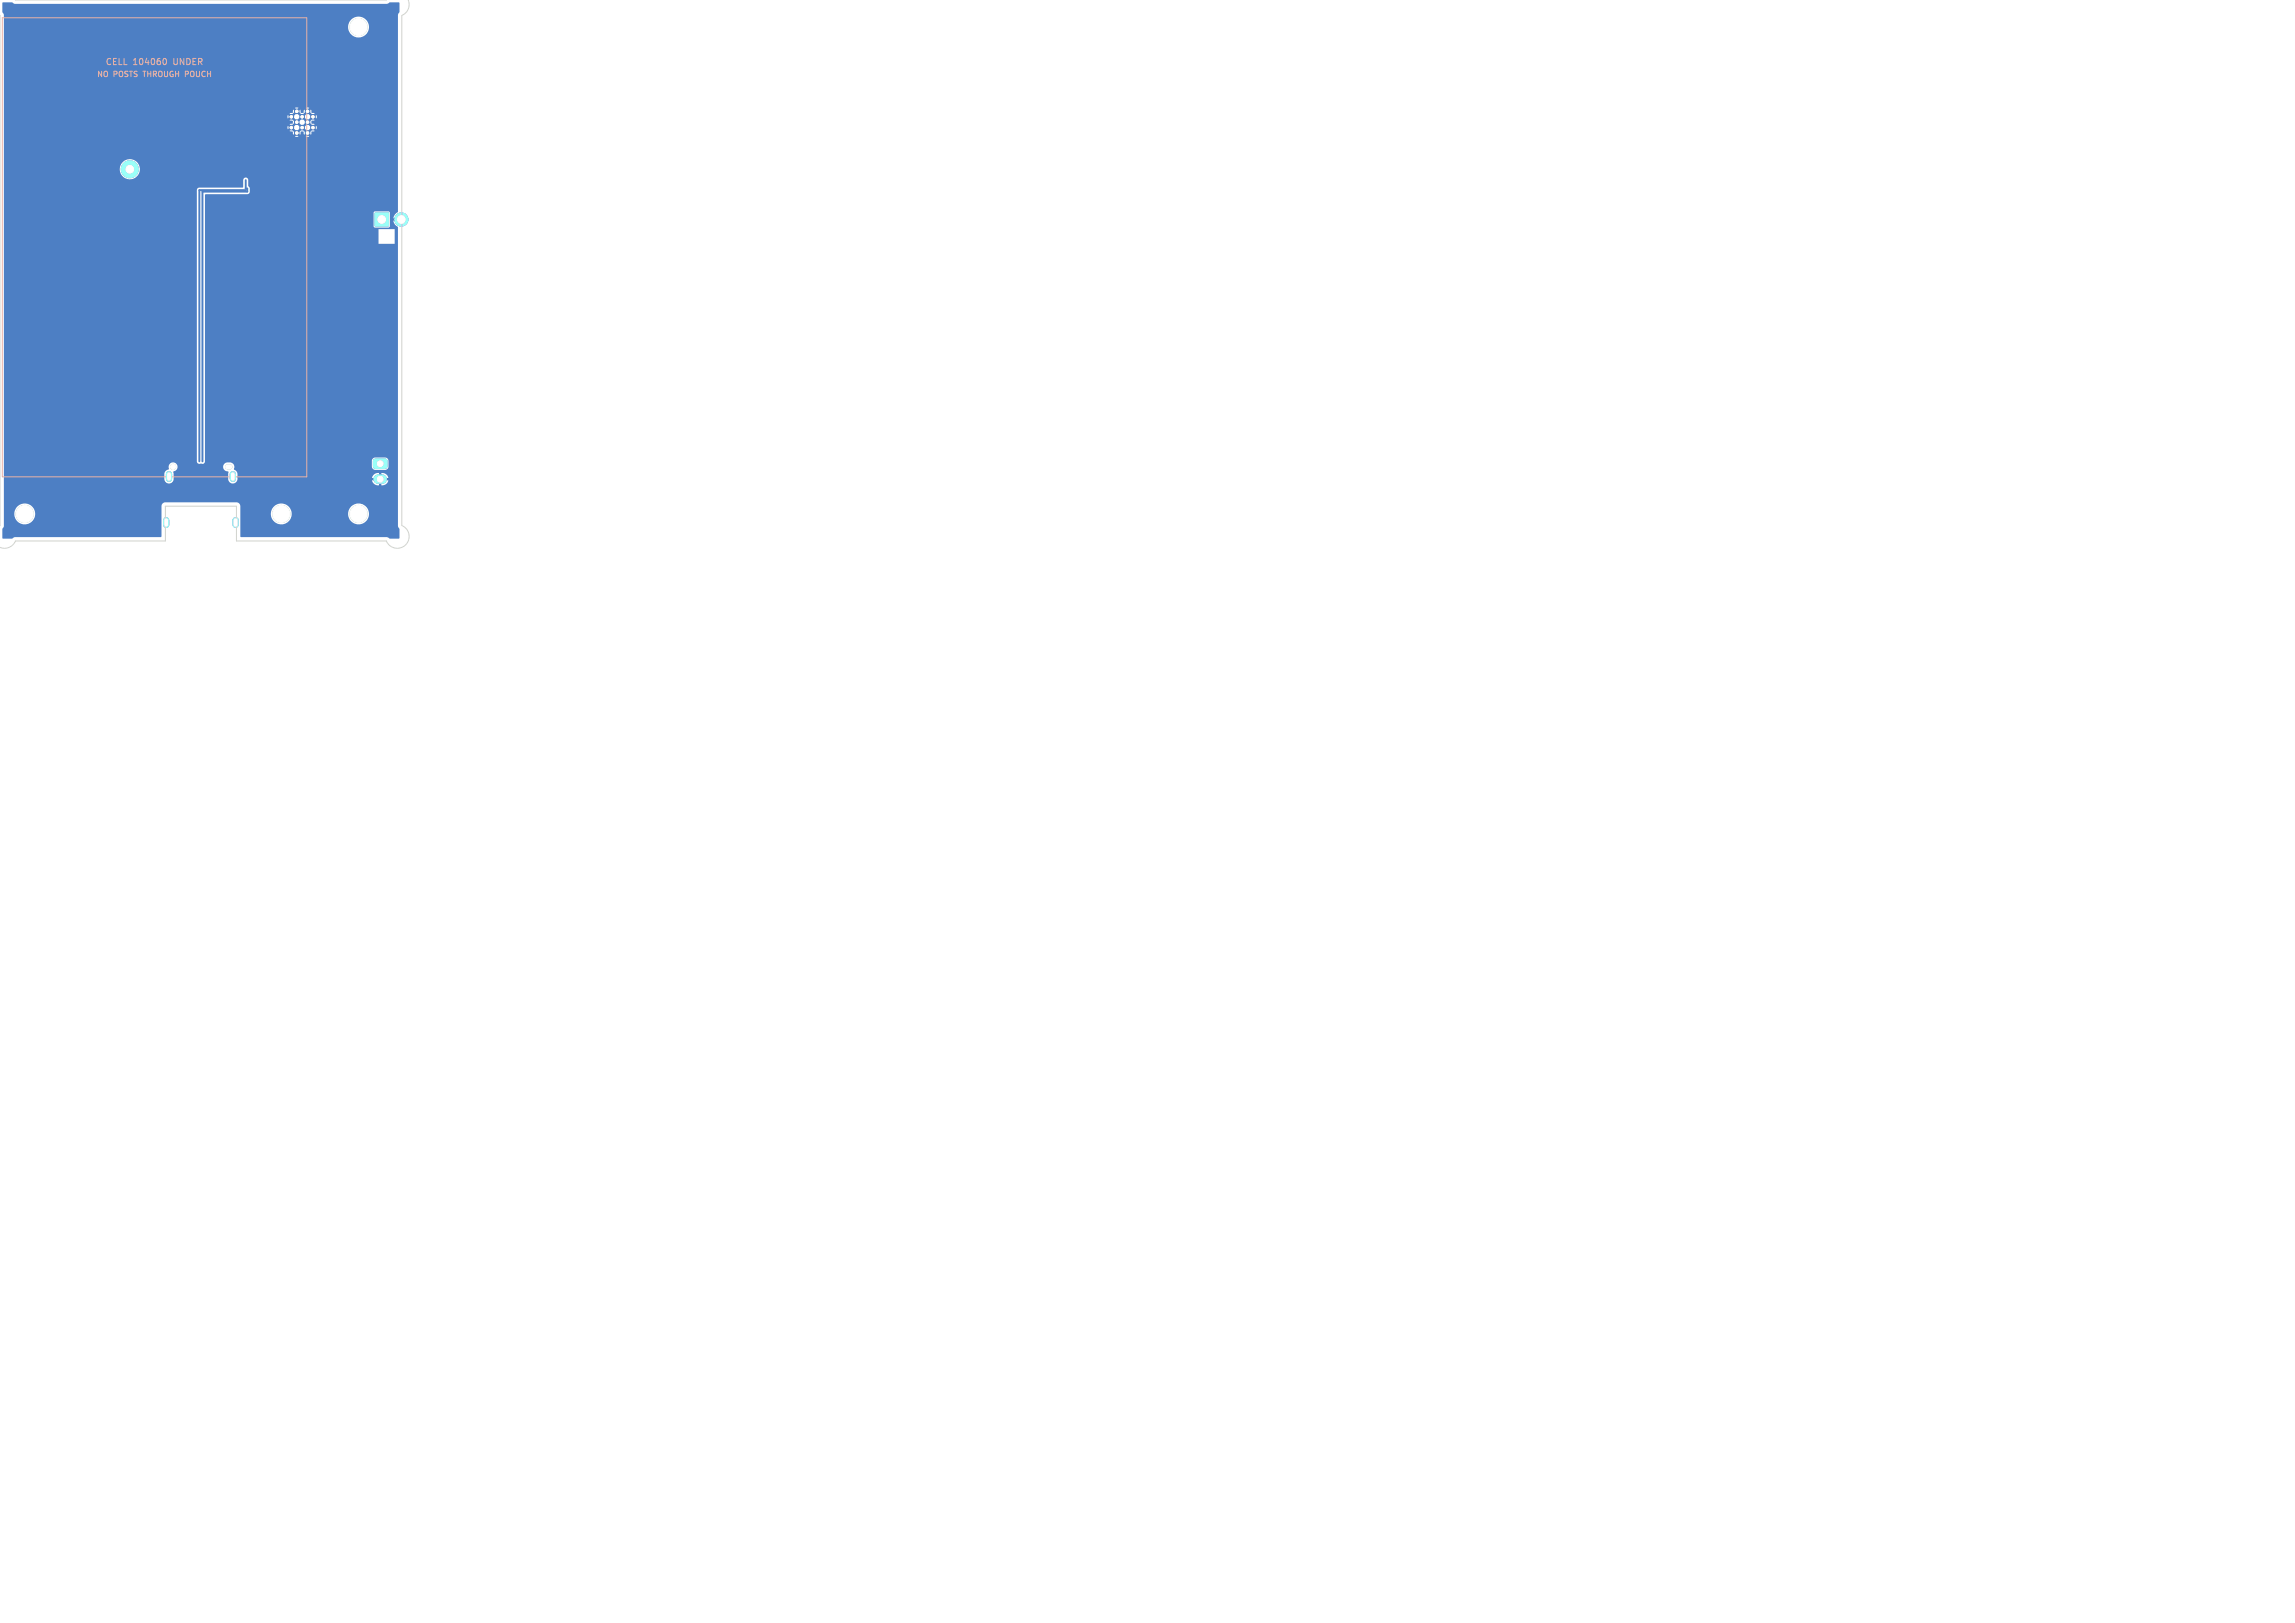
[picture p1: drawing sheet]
<svg xmlns="http://www.w3.org/2000/svg" width="297mm" height="210mm" viewBox="0 0 297 210" stroke-linecap="round" stroke-linejoin="round" font-family="sans-serif">
<defs><g id="words">
<g font-size="1.1" fill="#e8b2a7">
<text x="13.6" y="8.6">CELL</text>
<text x="17.2" y="8.6">104060</text>
<text x="22.6" y="8.6">UNDER</text>
</g>
<g font-size="1" fill="#e8b2a7">
<text x="12.5" y="10.1">NO</text>
<text x="14.7" y="10.1">POSTS</text>
<text x="18.7" y="10.1">THROUGH POUCH</text>
</g>
</g></defs>
<g fill="#4d7fc4" stroke="#4d7fc4" stroke-width=".13">
<path d="M48.4 59.5l.2-.1h1.3l.2 .3v.7l-.3 .2h-1.3l-.2-.2z"/>
<path d="M48.6 27.6h1.6v1.7h-1.6z"/>
<circle cx="16.8" cy="21.9" r="1.1"/>
<circle cx="51.9" cy="28.4" r=".85"/>
<circle cx="37.7" cy="15.1" r=".3"/>
<circle cx="37.7" cy="16.5" r=".3"/>
<circle cx="38.4" cy="14.4" r=".3"/>
<circle cx="38.4" cy="15.8" r=".3"/>
<circle cx="38.4" cy="17.2" r=".3"/>
<circle cx="39.1" cy="15.1" r=".3"/>
<circle cx="39.1" cy="16.5" r=".3"/>
<circle cx="39.8" cy="14.4" r=".3"/>
<circle cx="39.8" cy="15.8" r=".3"/>
<circle cx="39.8" cy="17.2" r=".3"/>
<circle cx="40.5" cy="15.1" r=".3"/>
<circle cx="40.5" cy="16.5" r=".3"/>
</g>
<path d="M21.5 67.3v.6M21.9 61.4v.6M30.1 61.4v.6M30.5 67.3v.6" fill="none" stroke="#4d7fc4" stroke-width=".8"/>
<path d="M48.9 62h.6" fill="none" stroke="#4d7fc4" stroke-width="1.2"/>
<path d="M31.8 23.3v1.1h.2v.4h-5.8v34.9M31.8 24.6h-6v35.1" fill="none" stroke="#4d7fc4" stroke-width=".25"/>
<path d="M.3 .3h1.3l.4 .2h48l.4-.2h1.3v1.3l-.2 .4v25.4l-.4 .3-.2 .6h.5l.1 .2-.6 .1a1.17 1.17 0 0 0 .6 .8v38.6l.2 .4v1.3h-1.3l-.4-.2h-18.8l-.1-.1v-3h3.9v.2a1.35 1.35 0 0 0 1.5 1.3 1.35 1.35 0 0 0 1.3-1.5h7.2v.2a1.35 1.35 0 0 0 2.1 1.1 1.35 1.35 0 0 0 0-2.4 1.35 1.35 0 0 0-2.1 1.1h-7.2l-.1-.2a1.35 1.35 0 0 0-1.4-1.1 1.35 1.35 0 0 0-1.3 1.3h-3.9v-1.1l-.2-.2-.2-.1h-9.4l-.2 .1-.2 .3v4l-.1 .1h-18.8l-.4 .2h-1.3v-1.3l.2-.3v-1.7h1.3v.2a1.35 1.35 0 0 0 2.1 1.1 1.35 1.35 0 0 0 0-2.4 1.35 1.35 0 0 0-2.1 1.1h-1.3v-5.1h20.8v.7a.61 .61 0 0 0 .6 .6 .61 .61 0 0 0 .6-.6l-.1-1a.62 .62 0 0 0 .6-.7h5.9v.2a.72 .72 0 0 0 .7 .6l-.1 .9a.61 .61 0 0 0 .7 .6 .61 .61 0 0 0 .5-.7h18.2v.3h-.8a.81 .81 0 0 0 .9 .6v-.5h.4v.5l.5-.1 .3-.3 .1-.2h-.8v-.3h.8a.81 .81 0 0 0-.9-.7v.5h-.4v-.5h-.2l-.4 .2-.3 .5h-17.4v-.8l-.4-.4a.59 .59 0 0 0-.5-.9l-.6 .1-.2 .2-.1 .2h-5.9a.59 .59 0 0 0-.8-.4 .59 .59 0 0 0-.3 .8 .78 .78 0 0 0-.6 .6h-20.8v-36.7h25v35.1a.43 .43 0 0 0 .6 .3 .34 .34 0 0 0 .3-.1 .34 .34 0 0 0 .1-.3h21.6v.8l.3 .4h1.5l.2-.1 .2-.3v-.8l-.2-.3-.2-.1h-1.4l-.2 .1-.2 .3h-21.6v-28h24.6v-1.9h-2.1v1.9h-22.5v-4.1h21.8l.1 1.9 1.9 .1 .1-.2 .1-1.8-.2-.2h-1.8l-.2 .2h-21.8v-2.3l5.6-.1 .2-.3v-.4l-.2-.4v-.8a.33 .33 0 0 0-.3-.2 .33 .33 0 0 0-.3 .3l-.1 1h-5.6l-.3 .1v.2h-25v-2.8h15a1.3 1.3 0 0 0 1.8 1.3 1.3 1.3 0 0 0 .3-2.2 1.3 1.3 0 0 0-2.1 .7v.2h-15v-4.1h39.5l-.2-.3-.2 .3h-1l-.2-.3-.2 .3h-37.7v-.7h37h.4l.1 .4 .2-.2a.18 .18 0 0 0 .2 .2 .18 .18 0 0 0 .2-.2l.2 .2 .1-.3 .1-.1h.3l.1 .4 .2-.2a.19 .19 0 0 0 .2 .2 .19 .19 0 0 0 .2-.2l.2 .2 .1-.4h.4l-.2-.3-.6 .5a.15 .15 0 0 0-.1-.1 .15 .15 0 0 0-.2 .1l-.5-.5-.6 .5a.15 .15 0 0 0-.1-.1 .15 .15 0 0 0-.2 .1l-.5-.5-.2 .3h-37v-.6h36.7l.1 .3 .3-.2a.18 .18 0 0 0 .1 .2 .18 .18 0 0 0 .2-.2l.5 .5 .5-.5a.18 .18 0 0 0 .2 .2 .18 .18 0 0 0 .2-.2l.5 .5 .6-.5a.18 .18 0 0 0 .1 .2 .18 .18 0 0 0 .2-.2l.2 .2v-.4l-.3 .2a.15 .15 0 0 0-.1-.1 .15 .15 0 0 0-.1 .1l-.6-.5-.6 .5a.15 .15 0 0 0-.1-.1 .15 .15 0 0 0-.2 .1l-.5-.5-.5 .5a.15 .15 0 0 0-.2-.1 .15 .15 0 0 0-.1 .1l-.3-.2-.1 .1h-36.7v-.8h37h.4v.4l-.4 .1 .2 .2 .5-.5a.18 .18 0 0 0 .2 .2 .18 .18 0 0 0 .2-.2l.5 .5 .5-.5a.18 .18 0 0 0 .2 .2 .18 .18 0 0 0 .2-.2l.5 .5 .2-.2-.4-.1v-.4h.4l-.2-.3-.6 .5a.15 .15 0 0 0-.1-.1 .15 .15 0 0 0-.2 .1l-.5-.5-.6 .5a.15 .15 0 0 0-.1-.1 .15 .15 0 0 0-.2 .1l-.5-.5-.2 .3h-37v-.6h36.7l.1 .3 .3-.2a.18 .18 0 0 0 .1 .2 .18 .18 0 0 0 .2-.2l.5 .5 .5-.5a.18 .18 0 0 0 .2 .2 .18 .18 0 0 0 .2-.2l.5 .5 .6-.5a.18 .18 0 0 0 .1 .2 .18 .18 0 0 0 .2-.2l.2 .2v-.4l-.3 .2a.15 .15 0 0 0-.1-.1 .15 .15 0 0 0-.1 .1l-.6-.5-.6 .5a.15 .15 0 0 0-.1-.1 .15 .15 0 0 0-.2 .1l-.5-.5-.5 .5a.15 .15 0 0 0-.2-.1 .15 .15 0 0 0-.1 .1l-.3-.2-.1 .1h-36.7v-.3h37l.2 .2 .5-.5a.19 .19 0 0 0 .2 .2 .19 .19 0 0 0 .2-.2l.5 .5 .5-.5a.18 .18 0 0 0 .2 .2 .18 .18 0 0 0 .2-.2l.5 .5 .2-.2-.4-.1-.1-.4-.3 .2a.15 .15 0 0 0-.1-.1 .15 .15 0 0 0-.2 .1l-.2-.2-.1 .4h-.3l-.2-.4-.2 .2-.2-.1-.2 .1-.2-.2-.1 .4-.4 .1h-37v-.7h37.7l.2 .2 .2-.2h1l.2 .2 .2-.2h-39.5v-10.6h44.5v.2a1.35 1.35 0 0 0 2.1 1.1 1.35 1.35 0 0 0 0-2.4 1.35 1.35 0 0 0-2.1 1.1h-44.5v-1.5l-.2-.3z" fill="#4d7fc4"/>
<g fill="#fff" stroke="#fff" stroke-width=".13">
<circle cx="3.2" cy="66.5" r="1.1"/>
<circle cx="16.8" cy="21.9" r=".5"/>
<circle cx="46.4" cy="3.5" r="1.1"/>
<circle cx="22.4" cy="60.4" r=".32"/>
<circle cx="46.4" cy="66.5" r="1.1"/>
<circle cx="49.2" cy="60" r=".38"/>
<circle cx="49.2" cy="62" r=".38"/>
<circle cx="49.4" cy="28.4" r=".5"/>
<circle cx="51.9" cy="28.4" r=".5"/>
<circle cx="36.4" cy="66.5" r="1.1"/>
<circle cx="37.7" cy="15.1" r=".15"/>
<circle cx="37.7" cy="16.5" r=".15"/>
<circle cx="38.4" cy="14.4" r=".15"/>
<circle cx="38.4" cy="15.8" r=".15"/>
<circle cx="38.4" cy="17.2" r=".15"/>
<circle cx="39.1" cy="15.1" r=".15"/>
<circle cx="39.1" cy="16.5" r=".15"/>
<circle cx="39.8" cy="14.4" r=".15"/>
<circle cx="39.8" cy="15.8" r=".15"/>
<circle cx="39.8" cy="17.2" r=".15"/>
<circle cx="40.5" cy="15.1" r=".15"/>
<circle cx="40.5" cy="16.5" r=".15"/>
</g>
<path d="M29.4 60.4h.4" fill="none" stroke="#fff" stroke-width=".65"/>
<path d="M21.5 67.3v.6M21.9 61.4v.6M30.1 61.4v.6M30.5 67.3v.6" fill="none" stroke="#fff" stroke-width=".5"/>
<path d="M.3 2.3h39.4v59.4h-39.4zM21.3 7.6a.43 .43 0 0 1 .3 .4 .43 .43 0 0 1-.3 .4" fill="none" stroke="#e8b2a7" stroke-width=".13"/>
<g fill="#e8b2a7" stroke="#e8b2a7" stroke-width=".13">
<circle cx="3.2" cy="66.5" r="1.1"/>
<circle cx="16.8" cy="21.9" r=".5"/>
<circle cx="46.4" cy="3.5" r="1.1"/>
<circle cx="22.4" cy="60.4" r=".32"/>
<circle cx="46.4" cy="66.5" r="1.1"/>
<circle cx="49.2" cy="60" r=".38"/>
<circle cx="49.2" cy="62" r=".38"/>
<circle cx="49.4" cy="28.4" r=".5"/>
<circle cx="51.9" cy="28.4" r=".5"/>
<circle cx="36.4" cy="66.5" r="1.1"/>
<circle cx="37.7" cy="15.1" r=".15"/>
<circle cx="37.7" cy="16.5" r=".15"/>
<circle cx="38.4" cy="14.4" r=".15"/>
<circle cx="38.4" cy="15.8" r=".15"/>
<circle cx="38.4" cy="17.2" r=".15"/>
<circle cx="39.1" cy="15.1" r=".15"/>
<circle cx="39.1" cy="16.5" r=".15"/>
<circle cx="39.8" cy="14.4" r=".15"/>
<circle cx="39.8" cy="15.8" r=".15"/>
<circle cx="39.8" cy="17.2" r=".15"/>
<circle cx="40.5" cy="15.1" r=".15"/>
<circle cx="40.5" cy="16.5" r=".15"/>
</g>
<path d="M29.4 60.4h.4" fill="none" stroke="#e8b2a7" stroke-width=".65"/>
<path d="M21.5 67.3v.6M21.9 61.4v.6M30.1 61.4v.6M30.5 67.3v.6" fill="none" stroke="#e8b2a7" stroke-width=".5"/>
<g fill="#9afff8" stroke="#9afff8" stroke-width=".13">
<path d="M48.4 59.5l.2-.1h1.3l.2 .3v.7l-.3 .2h-1.3l-.2-.2z"/>
<path d="M48.6 27.6h1.6v1.7h-1.6z"/>
<circle cx="3.2" cy="66.5" r="1.1"/>
<circle cx="16.8" cy="21.9" r="1.1"/>
<circle cx="46.4" cy="3.5" r="1.1"/>
<circle cx="22.4" cy="60.4" r=".32"/>
<circle cx="46.4" cy="66.5" r="1.1"/>
<circle cx="51.9" cy="28.4" r=".85"/>
<circle cx="36.4" cy="66.5" r="1.1"/>
</g>
<path d="M29.4 60.4h.4" fill="none" stroke="#9afff8" stroke-width=".65"/>
<path d="M21.5 67.3v.6M21.9 61.4v.6M30.1 61.4v.6M30.5 67.3v.6" fill="none" stroke="#9afff8" stroke-width=".8"/>
<path d="M48.9 62h.6" fill="none" stroke="#9afff8" stroke-width="1.2"/>
<path d="M2 -.1h48M52.8 -.1a1.53 1.53 0 0 1-.8 2.1v66a1.53 1.53 0 0 1 .5 2.5 1.53 1.53 0 0 1-2.5-.5h-19.4v-4.5h-9.2v4.5h-19.4a1.53 1.53 0 0 1-2.1 .8M-.1 2h.1M0 2h.1M0 2l-.1 66" fill="none" stroke="#d0d2cd" stroke-width=".13"/>
<g fill="#d0d2cd" stroke="#d0d2cd" stroke-width=".13">
<circle cx="3.2" cy="66.5" r="1.1"/>
<circle cx="16.8" cy="21.9" r=".5"/>
<circle cx="46.4" cy="3.5" r="1.1"/>
<circle cx="22.4" cy="60.4" r=".32"/>
<circle cx="46.4" cy="66.5" r="1.1"/>
<circle cx="49.2" cy="60" r=".38"/>
<circle cx="49.2" cy="62" r=".38"/>
<circle cx="49.4" cy="28.4" r=".5"/>
<circle cx="51.9" cy="28.4" r=".5"/>
<circle cx="36.4" cy="66.5" r="1.1"/>
<circle cx="37.7" cy="15.1" r=".15"/>
<circle cx="37.7" cy="16.5" r=".15"/>
<circle cx="38.4" cy="14.4" r=".15"/>
<circle cx="38.4" cy="15.8" r=".15"/>
<circle cx="38.4" cy="17.2" r=".15"/>
<circle cx="39.1" cy="15.1" r=".15"/>
<circle cx="39.1" cy="16.5" r=".15"/>
<circle cx="39.8" cy="14.4" r=".15"/>
<circle cx="39.8" cy="15.8" r=".15"/>
<circle cx="39.8" cy="17.2" r=".15"/>
<circle cx="40.5" cy="15.1" r=".15"/>
<circle cx="40.5" cy="16.5" r=".15"/>
</g>
<path d="M29.4 60.4h.4" fill="none" stroke="#d0d2cd" stroke-width=".65"/>
<path d="M21.5 67.3v.6M21.9 61.4v.6M30.1 61.4v.6M30.5 67.3v.6" fill="none" stroke="#d0d2cd" stroke-width=".5"/>
<use href="#words"/>
</svg>
